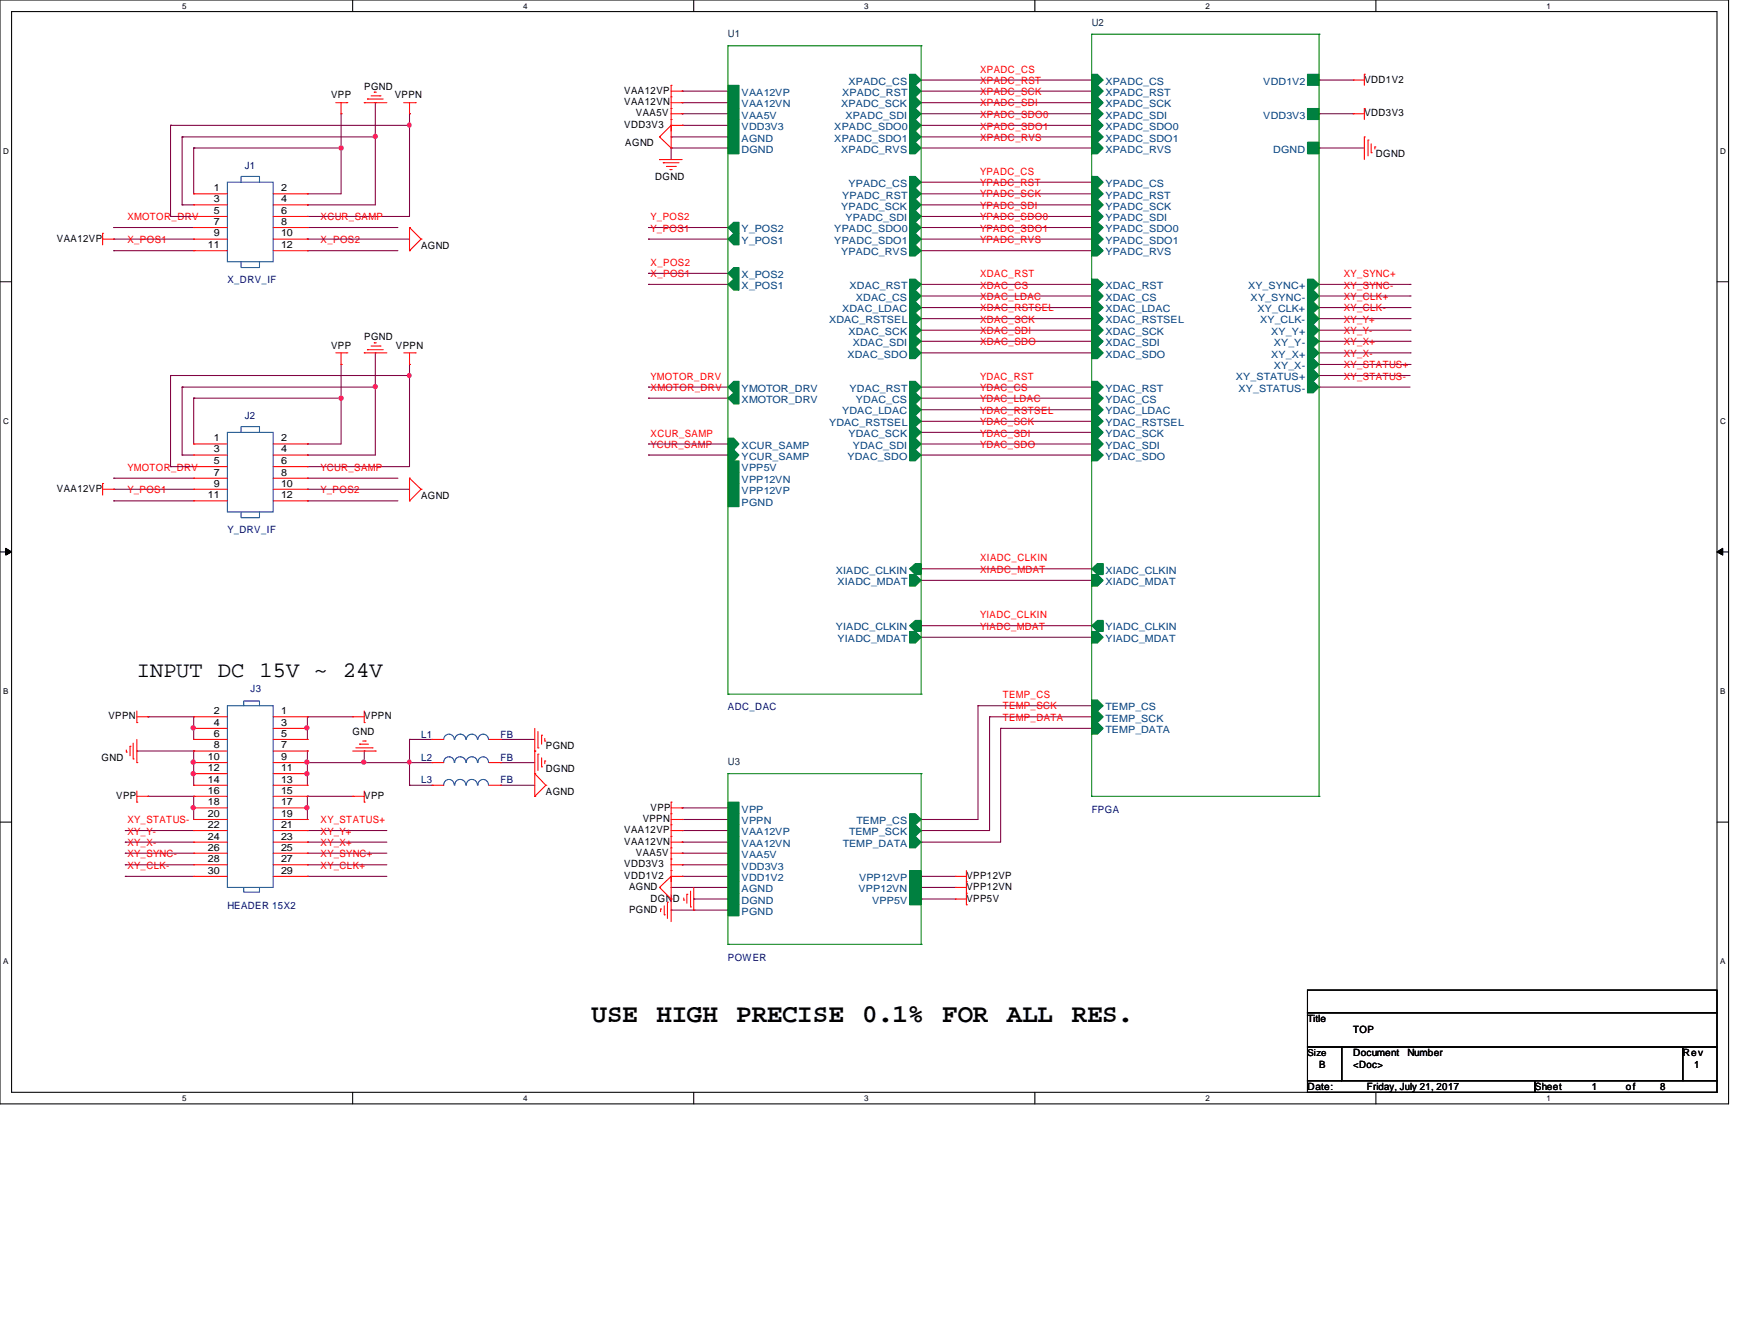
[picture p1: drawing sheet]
<svg xmlns="http://www.w3.org/2000/svg" width="279mm" height="216mm" viewBox="0 0 279 216" stroke-linecap="round" stroke-linejoin="round" font-family="sans-serif">
<defs><g id="words">
<g font-size="4.2">
<text x="95.2" y="164.3">USE</text>
<text x="105.6" y="164.3">HIGH</text>
<text x="118.4" y="164.3">PRECISE</text>
<text x="138.7" y="164.3">0.1%</text>
<text x="151.6" y="164.3">FOR</text>
<text x="162" y="164.3">ALL</text>
<text x="172.4" y="164.3">RES.</text>
</g>
<text font-size="3.6" x="22" y="108.9">INPUT DC 15V ~ 24V</text>
<g font-size="1.6" fill="#004040">
<text x="117.1" y="5.9">U1</text>
<text x="175.6" y="4.1">U2</text>
<text x="117.1" y="123">U3</text>
</g>
<g font-size="1.6" fill="#f00">
<text x="157.6" y="11.7">XPADC_CS</text>
<text x="157.6" y="13.5">XPADC_RST</text>
<text x="157.6" y="15.3">XPADC_SCK</text>
<text x="157.6" y="17.1">XPADC_SDI</text>
<text x="157.6" y="19">XPADC_SDO0</text>
<text x="157.6" y="20.8">XPADC_SDO1</text>
<text x="157.6" y="22.6">XPADC_RVS</text>
<text x="157.6" y="28.1">YPADC_CS</text>
<text x="157.6" y="30">YPADC_RST</text>
<text x="20.5" y="35.4">XMOTOR_DRV</text>
<text x="51.6" y="35.4">XCUR_SAMP</text>
<text x="104.6" y="35.4">Y_POS2</text>
<text x="157.6" y="31.7">YPADC_SCK</text>
<text x="157.6" y="33.6">YPADC_SDI</text>
<text x="157.6" y="35.4">YPADC_SDO0</text>
<text x="20.5" y="39.1">X_POS1</text>
<text x="51.6" y="39.1">X_POS2</text>
<text x="104.6" y="37.3">Y_POS1</text>
<text x="157.6" y="37.3">YPADC_SDO1</text>
<text x="157.6" y="39.1">YPADC_RVS</text>
<text x="104.6" y="42.8">X_POS2</text>
<text x="104.6" y="44.5">X_POS1</text>
<text x="157.6" y="44.5">XDAC_RST</text>
<text x="157.6" y="46.4">XDAC_CS</text>
<text x="216.2" y="44.5">XY_SYNC+</text>
<text x="216.2" y="46.4">XY_SYNC-</text>
<text x="157.6" y="48.3">XDAC_LDAC</text>
<text x="157.6" y="50">XDAC_RSTSEL</text>
<text x="157.6" y="51.9">XDAC_SCK</text>
<text x="157.6" y="53.7">XDAC_SDI</text>
<text x="216.2" y="48.3">XY_CLK+</text>
<text x="216.2" y="50">XY_CLK-</text>
<text x="216.2" y="51.9">XY_Y+</text>
<text x="216.2" y="53.7">XY_Y-</text>
<text x="157.6" y="55.5">XDAC_SDO</text>
<text x="216.2" y="55.5">XY_X+</text>
<text x="216.2" y="57.4">XY_X-</text>
<text x="216.2" y="59.2">XY_STATUS+</text>
<text x="104.6" y="61">YMOTOR_DRV</text>
<text x="104.6" y="62.8">XMOTOR_DRV</text>
<text x="157.6" y="61">YDAC_RST</text>
<text x="157.6" y="62.8">YDAC_CS</text>
<text x="157.6" y="64.7">YDAC_LDAC</text>
<text x="216.2" y="61">XY_STATUS-</text>
<text x="104.6" y="72">YCUR_SAMP</text>
<text x="104.6" y="70.2">XCUR_SAMP</text>
<text x="157.6" y="66.5">YDAC_RSTSEL</text>
<text x="157.6" y="68.3">YDAC_SCK</text>
<text x="157.6" y="70.2">YDAC_SDI</text>
<text x="157.6" y="72">YDAC_SDO</text>
<text x="20.5" y="75.7">YMOTOR_DRV</text>
<text x="51.6" y="75.7">YCUR_SAMP</text>
<text x="20.5" y="79.3">Y_POS1</text>
<text x="51.6" y="79.3">Y_POS2</text>
<text x="157.6" y="90.3">XIADC_CLKIN</text>
<text x="157.6" y="92.1">XIADC_MDAT</text>
<text x="157.6" y="99.4">YIADC_CLKIN</text>
<text x="157.6" y="101.3">YIADC_MDAT</text>
<text x="161.3" y="112.3">TEMP_CS</text>
<text x="161.3" y="114">TEMP_SCK</text>
<text x="161.3" y="115.9">TEMP_DATA</text>
<text x="20.5" y="132.3">XY_STATUS-</text>
<text x="20.5" y="134.2">XY_Y-</text>
<text x="20.5" y="136">XY_X-</text>
<text x="20.5" y="137.8">XY_SYNC-</text>
<text x="51.6" y="132.3">XY_STATUS+</text>
<text x="51.6" y="134.2">XY_Y+</text>
<text x="51.6" y="136">XY_X+</text>
<text x="51.6" y="137.8">XY_SYNC+</text>
<text x="20.5" y="139.7">XY_CLK-</text>
<text x="51.6" y="139.7">XY_CLK+</text>
</g>
<g font-size="1.6">
<text x="53.3" y="15.8">VPP</text>
<text x="58.6" y="14.4">PGND</text>
<text x="63.5" y="15.8">VPPN</text>
<text x="100.4" y="15.1">VAA12VP</text>
<text x="100.4" y="16.9">VAA12VN</text>
<text x="219.5" y="13.3">VDD1V2</text>
<text x="100.4" y="20.6">VDD3V3</text>
<text x="100.6" y="23.5">AGND</text>
<text x="102.3" y="18.7">VAA5V</text>
<text x="219.5" y="18.7">VDD3V3</text>
<text x="105.4" y="29">DGND</text>
<text x="221.3" y="25.3">DGND</text>
<text x="34.4" y="30.7">1</text>
<text x="34.4" y="32.5">3</text>
<text x="34.4" y="34.4">5</text>
<text x="45.2" y="30.7">2</text>
<text x="45.2" y="32.5">4</text>
<text x="45.2" y="34.4">6</text>
<text x="9.1" y="38.9">VAA12VP</text>
<text x="33.4" y="39.9">11</text>
<text x="34.4" y="36.2">7</text>
<text x="34.4" y="38">9</text>
<text x="45.2" y="36.2">8</text>
<text x="45.2" y="38">10</text>
<text x="45.2" y="39.9">12</text>
<text x="67.7" y="40">AGND</text>
<text x="53.3" y="56">VPP</text>
<text x="58.6" y="54.6">PGND</text>
<text x="63.7" y="56">VPPN</text>
<text x="34.4" y="71">1</text>
<text x="45.2" y="71">2</text>
<text x="34.4" y="72.7">3</text>
<text x="34.4" y="74.6">5</text>
<text x="34.4" y="76.5">7</text>
<text x="45.2" y="72.7">4</text>
<text x="45.2" y="74.6">6</text>
<text x="45.2" y="76.5">8</text>
<text x="9.1" y="79.1">VAA12VP</text>
<text x="33.4" y="80.1">11</text>
<text x="34.4" y="78.2">9</text>
<text x="45.2" y="78.2">10</text>
<text x="45.2" y="80.1">12</text>
<text x="67.7" y="80.2">AGND</text>
<text x="17.4" y="115.7">VPPN</text>
<text x="34.4" y="114.8">2</text>
<text x="34.4" y="116.7">4</text>
<text x="34.4" y="118.4">6</text>
<text x="45.2" y="114.8">1</text>
<text x="45.2" y="116.7">3</text>
<text x="45.2" y="118.4">5</text>
<text x="56.7" y="118.2">GND</text>
<text x="58.6" y="115.7">VPPN</text>
<text x="16.3" y="122.3">GND</text>
<text x="33.4" y="122.2">10</text>
<text x="33.4" y="124">12</text>
<text x="33.4" y="125.8">14</text>
<text x="34.4" y="120.3">8</text>
<text x="45.2" y="120.3">7</text>
<text x="45.2" y="122.2">9</text>
<text x="45.2" y="124">11</text>
<text x="45.2" y="125.8">13</text>
<text x="87.8" y="124.1">DGND</text>
<text x="87.8" y="120.4">PGND</text>
<text x="18.7" y="128.4">VPP</text>
<text x="33.4" y="127.6">16</text>
<text x="33.4" y="129.5">18</text>
<text x="33.4" y="131.3">20</text>
<text x="45.2" y="127.6">15</text>
<text x="45.2" y="129.5">17</text>
<text x="45.2" y="131.3">19</text>
<text x="58.6" y="128.4">VPP</text>
<text x="87.8" y="127.8">AGND</text>
<text x="104.6" y="130.3">VPP</text>
<text x="33.4" y="133.1">22</text>
<text x="33.4" y="135">24</text>
<text x="33.4" y="136.7">26</text>
<text x="45.2" y="133.1">21</text>
<text x="45.2" y="135">23</text>
<text x="45.2" y="136.7">25</text>
<text x="100.4" y="133.9">VAA12VP</text>
<text x="100.4" y="135.8">VAA12VN</text>
<text x="102.3" y="137.6">VAA5V</text>
<text x="103.4" y="132.2">VPPN</text>
<text x="33.4" y="138.6">28</text>
<text x="33.4" y="140.5">30</text>
<text x="45.2" y="138.6">27</text>
<text x="45.2" y="140.5">29</text>
<text x="100.4" y="139.4">VDD3V3</text>
<text x="100.4" y="141.3">VDD1V2</text>
<text x="101.2" y="143.1">AGND</text>
<text x="155.4" y="143.1">VPP12VN</text>
<text x="155.4" y="141.3">VPP12VP</text>
<text x="101.2" y="146.7">PGND</text>
<text x="104.6" y="144.9">DGND</text>
<text x="155.4" y="144.9">VPP5V</text>
<text x="210.3" y="164.3">Title</text>
<text x="217.7" y="166.1">TOP</text>
<text x="212.2" y="171.6">B</text>
<text x="217.7" y="169.8">Document</text>
<text x="217.7" y="171.6">&lt;Doc&gt;</text>
<text x="226.4" y="169.8">Number</text>
<text x="270.7" y="169.8">Rev</text>
<text x="272.5" y="171.6">1</text>
<text x="210.3" y="175.3">Date:</text>
<text x="219.9" y="175.3">Friday, July 21, 2017</text>
<text x="246.9" y="175.3">Sheet</text>
<text x="256" y="175.3">1</text>
<text x="261.5" y="175.3">of</text>
<text x="267" y="175.3">8</text>
</g>
<g font-size="1.6" fill="#004080">
<text x="119.3" y="15.4">VAA12VP</text>
<text x="119.3" y="17.3">VAA12VN</text>
<text x="135.3" y="17.3">XPADC_SCK</text>
<text x="135.5" y="15.4">XPADC_RST</text>
<text x="136.5" y="13.6">XPADC_CS</text>
<text x="177.8" y="13.6">XPADC_CS</text>
<text x="177.8" y="15.4">XPADC_RST</text>
<text x="177.8" y="17.3">XPADC_SCK</text>
<text x="203.2" y="13.6">VDD1V2</text>
<text x="119.3" y="19.1">VAA5V</text>
<text x="119.3" y="20.9">VDD3V3</text>
<text x="119.3" y="22.8">AGND</text>
<text x="134.2" y="20.9">XPADC_SDO0</text>
<text x="134.2" y="22.8">XPADC_SDO1</text>
<text x="136" y="19.1">XPADC_SDI</text>
<text x="177.8" y="19.1">XPADC_SDI</text>
<text x="177.8" y="20.9">XPADC_SDO0</text>
<text x="177.8" y="22.8">XPADC_SDO1</text>
<text x="203.2" y="19.1">VDD3V3</text>
<text x="119.3" y="24.6">DGND</text>
<text x="135.3" y="24.6">XPADC_RVS</text>
<text x="177.8" y="24.6">XPADC_RVS</text>
<text x="204.8" y="24.6">DGND</text>
<text x="135.3" y="33.7">YPADC_SCK</text>
<text x="135.5" y="31.9">YPADC_RST</text>
<text x="136" y="35.6">YPADC_SDI</text>
<text x="136.5" y="30.1">YPADC_CS</text>
<text x="177.8" y="30.1">YPADC_CS</text>
<text x="177.8" y="31.9">YPADC_RST</text>
<text x="177.8" y="33.7">YPADC_SCK</text>
<text x="177.8" y="35.6">YPADC_SDI</text>
<text x="119.3" y="39.2">Y_POS1</text>
<text x="119.3" y="37.3">Y_POS2</text>
<text x="134.2" y="37.3">YPADC_SDO0</text>
<text x="134.2" y="39.2">YPADC_SDO1</text>
<text x="135.3" y="41.1">YPADC_RVS</text>
<text x="177.8" y="37.3">YPADC_SDO0</text>
<text x="177.8" y="39.2">YPADC_SDO1</text>
<text x="177.8" y="41.1">YPADC_RVS</text>
<text x="119.3" y="46.5">X_POS1</text>
<text x="119.3" y="44.7">X_POS2</text>
<text x="136.7" y="46.5">XDAC_RST</text>
<text x="177.8" y="46.5">XDAC_RST</text>
<text x="200.7" y="46.5">XY_SYNC+</text>
<text x="133.3" y="52">XDAC_RSTSEL</text>
<text x="135.5" y="50.2">XDAC_LDAC</text>
<text x="136.5" y="53.8">XDAC_SCK</text>
<text x="137.7" y="48.3">XDAC_CS</text>
<text x="177.8" y="48.3">XDAC_CS</text>
<text x="177.8" y="50.2">XDAC_LDAC</text>
<text x="177.8" y="52">XDAC_RSTSEL</text>
<text x="177.8" y="53.8">XDAC_SCK</text>
<text x="201.2" y="48.3">XY_SYNC-</text>
<text x="202.3" y="50.2">XY_CLK+</text>
<text x="202.7" y="52">XY_CLK-</text>
<text x="204.5" y="53.8">XY_Y+</text>
<text x="136.3" y="57.5">XDAC_SDO</text>
<text x="137.2" y="55.6">XDAC_SDI</text>
<text x="177.8" y="55.6">XDAC_SDI</text>
<text x="177.8" y="57.5">XDAC_SDO</text>
<text x="204.5" y="57.5">XY_X+</text>
<text x="204.9" y="55.6">XY_Y-</text>
<text x="204.9" y="59.4">XY_X-</text>
<text x="119.3" y="64.8">XMOTOR_DRV</text>
<text x="119.3" y="63">YMOTOR_DRV</text>
<text x="136.7" y="63">YDAC_RST</text>
<text x="137.7" y="64.8">YDAC_CS</text>
<text x="177.8" y="63">YDAC_RST</text>
<text x="177.8" y="64.8">YDAC_CS</text>
<text x="198.8" y="61.1">XY_STATUS+</text>
<text x="199.2" y="63">XY_STATUS-</text>
<text x="133.3" y="68.5">YDAC_RSTSEL</text>
<text x="135.5" y="66.6">YDAC_LDAC</text>
<text x="136.5" y="70.3">YDAC_SCK</text>
<text x="177.8" y="66.6">YDAC_LDAC</text>
<text x="177.8" y="68.5">YDAC_RSTSEL</text>
<text x="177.8" y="70.3">YDAC_SCK</text>
<text x="119.3" y="73.9">YCUR_SAMP</text>
<text x="119.3" y="72.1">XCUR_SAMP</text>
<text x="119.3" y="75.8">VPP5V</text>
<text x="119.3" y="77.6">VPP12VN</text>
<text x="136.3" y="73.9">YDAC_SDO</text>
<text x="137.2" y="72.1">YDAC_SDI</text>
<text x="177.8" y="72.1">YDAC_SDI</text>
<text x="177.8" y="73.9">YDAC_SDO</text>
<text x="119.3" y="79.4">VPP12VP</text>
<text x="119.3" y="81.3">PGND</text>
<text x="134.5" y="92.2">XIADC_CLKIN</text>
<text x="134.7" y="94.1">XIADC_MDAT</text>
<text x="177.8" y="94.1">XIADC_MDAT</text>
<text x="177.8" y="92.2">XIADC_CLKIN</text>
<text x="134.5" y="101.3">YIADC_CLKIN</text>
<text x="177.8" y="101.3">YIADC_CLKIN</text>
<text x="134.7" y="103.2">YIADC_MDAT</text>
<text x="177.8" y="103.2">YIADC_MDAT</text>
<text x="177.8" y="114.2">TEMP_CS</text>
<text x="177.8" y="116">TEMP_SCK</text>
<text x="177.8" y="117.9">TEMP_DATA</text>
<text x="119.3" y="130.6">VPP</text>
<text x="119.3" y="134.3">VAA12VP</text>
<text x="119.3" y="136.1">VAA12VN</text>
<text x="119.3" y="137.9">VAA5V</text>
<text x="119.3" y="132.5">VPPN</text>
<text x="135.6" y="136.1">TEMP_DATA</text>
<text x="136.6" y="134.3">TEMP_SCK</text>
<text x="137.8" y="132.5">TEMP_CS</text>
<text x="119.3" y="139.8">VDD3V3</text>
<text x="119.3" y="141.6">VDD1V2</text>
<text x="119.3" y="143.4">AGND</text>
<text x="138.1" y="143.4">VPP12VN</text>
<text x="138.2" y="141.6">VPP12VP</text>
<text x="119.3" y="145.3">DGND</text>
<text x="119.3" y="147.1">PGND</text>
<text x="140.3" y="145.3">VPP5V</text>
</g>
<g font-size="1.6" fill="#000080">
<text x="39.4" y="27.2">J1</text>
<text x="36.6" y="45.5">X_DRV_IF</text>
<text x="39.4" y="67.4">J2</text>
<text x="36.6" y="85.7">Y_DRV_IF</text>
<text x="40.3" y="111.3">J3</text>
<text x="67.7" y="118.6">L1</text>
<text x="80.5" y="118.6">FB</text>
<text x="117.1" y="114.2">ADC_DAC</text>
<text x="67.7" y="122.3">L2</text>
<text x="67.7" y="125.9">L3</text>
<text x="80.5" y="122.3">FB</text>
<text x="80.5" y="125.9">FB</text>
<text x="175.6" y="130.6">FPGA</text>
<text x="36.6" y="146">HEADER 15X2</text>
<text x="117.1" y="154.4">POWER</text>
</g>
<text font-size="1.5" x="210.3" y="169.8">Size</text>
<g font-size="1.3">
<text x="29.3" y="1.4">5</text>
<text x="84.2" y="1.4">4</text>
<text x="139" y="1.4">3</text>
<text x="193.9" y="1.4">2</text>
<text x="248.8" y="1.4">1</text>
<text x=".5" y="24.7">D</text>
<text x="276.7" y="24.7">D</text>
<text x=".5" y="68.2">C</text>
<text x="276.7" y="68.2">C</text>
<text x=".5" y="111.6">B</text>
<text x="276.7" y="111.6">B</text>
<text x=".5" y="155">A</text>
<text x="276.7" y="155">A</text>
<text x="29.3" y="177">5</text>
<text x="84.2" y="177">4</text>
<text x="139" y="177">3</text>
<text x="193.9" y="177">2</text>
<text x="248.8" y="177">1</text>
</g>
</g></defs>
<path d="M0 0h278v177.5h-278zM1.9 1.9h274.3v173.7h-274.3z" fill="none" stroke="#000" stroke-width=".17"/>
<g fill="#fff">
<path d="M29.3 .3h.7v1.4h-.7z"/>
<path d="M29.3 175.9h.7v1.4h-.7z"/>
</g>
<path d="M56.7 0v1.9M56.7 175.6v1.9" fill="none" stroke="#000" stroke-width=".17"/>
<g fill="#fff">
<path d="M84.2 .3h.6v1.4h-.6z"/>
<path d="M84.2 175.9h.6v1.4h-.6z"/>
</g>
<path d="M111.6 0v1.9M111.6 175.6v1.9" fill="none" stroke="#000" stroke-width=".17"/>
<g fill="#fff">
<path d="M139 .3h.7v1.4h-.7z"/>
<path d="M139 175.9h.7v1.4h-.7z"/>
</g>
<path d="M166.5 0v1.9M166.5 175.6v1.9" fill="none" stroke="#000" stroke-width=".17"/>
<g fill="#fff">
<path d="M193.9 .3h.7v1.4h-.7z"/>
<path d="M193.9 175.9h.7v1.4h-.7z"/>
</g>
<path d="M221.3 0v1.9M221.3 175.6v1.9" fill="none" stroke="#000" stroke-width=".17"/>
<g fill="#fff">
<path d="M248.8 .3h.6v1.4h-.6z"/>
<path d="M248.8 175.9h.6v1.4h-.6z"/>
<path d="M.5 23.5h.9v1.5h-.9z"/>
<path d="M276.7 23.5h.9v1.5h-.9z"/>
<path d="M.5 67h.9v1.4h-.9z"/>
<path d="M276.7 67h.9v1.4h-.9z"/>
</g>
<path d="M0 45.3h1.9M276.2 45.3h1.8" fill="none" stroke="#000" stroke-width=".17"/>
<g fill="#fff">
<path d="M.5 110.4h.9v1.4h-.9z"/>
<path d="M276.7 110.4h.8v1.4h-.8z"/>
</g>
<path d="M0 88.7h1.9M276.2 88.7h1.8" fill="none" stroke="#000" stroke-width=".17"/>
<path d="M.9 88.1l1 .6-1 .5zM276.2 88.7l.9-.6v1.1z" fill="#000"/>
<path d="M.9 88.1l1 .6-1 .5zM276.2 88.7l.9-.6v1.1z" fill="none" stroke="#000" stroke-width=".16"/>
<g fill="#fff">
<path d="M.5 153.8h.8v1.5h-.8z"/>
<path d="M276.7 153.8h.8v1.5h-.8z"/>
</g>
<path d="M0 132.2h1.9M276.2 132.2h1.8" fill="none" stroke="#000" stroke-width=".17"/>
<g fill="none" stroke="#800040" stroke-width=".17">
<path d="M212.2 18.3h.1M212.2 12.9h.1M212.2 18.3h5.5M212.2 12.9h5.5M212.2 23.8h.1M212.2 23.8h7.3M54.9 58.6h.1M54.9 58.6v12.8h-5.5M60.4 56.7h.1M60.4 56.7v5.5M65.9 58.6h.1M65.9 58.6v1.8"/>
<path d="M18.3 78.7h.1M18.3 76.9h.1M18.3 78.7h12.9M18.3 76.9h12.9M31.2 64h.1M31.2 64h23.7M49.4 73.2h.1M49.4 71.4h.1M49.4 73.2h11M54.9 64h.1M49.4 80.5h.1M49.4 80.5h14.6"/>
</g>
<circle cx="54.9" cy="64" r=".34" fill="#f0f"/>
<circle cx="54.9" cy="64" r=".34" fill="none" stroke="#f0f" stroke-width=".17"/>
<path d="M31.2 64h.1M31.2 64v7.4M49.4 75h.1M49.4 75h16.5M60.4 62.2h.1M60.4 62.2v11" fill="none" stroke="#800040" stroke-width=".17"/>
<circle cx="60.4" cy="62.1" r=".34" fill="#f0f"/>
<circle cx="60.4" cy="62.1" r=".34" fill="none" stroke="#f0f" stroke-width=".17"/>
<path d="M29.3 62.2h.1M29.3 73.2h.1M29.3 62.2h31.1M29.3 62.2v11M29.3 73.2h1.9M65.9 60.4h.1M65.9 60.4v14.6" fill="none" stroke="#800040" stroke-width=".17"/>
<circle cx="65.8" cy="60.4" r=".32" fill="#f0f"/>
<circle cx="65.8" cy="60.4" r=".32" fill="none" stroke="#f0f" stroke-width=".17"/>
<g fill="none" stroke="#800040" stroke-width=".17">
<path d="M54.9 18.3h.1M54.9 18.3v5.5h-23.7M60.4 16.5h.1M60.4 16.5v5.5M65.9 18.3h.1M65.9 18.3v1.9M18.3 38.4h.1M18.3 36.6h.1M18.3 38.4h12.9M18.3 36.6h12.9M31.2 23.8h.1M31.2 23.8v7.4"/>
<path d="M49.4 31.2h.1M49.4 32.9h.1M49.4 34.8h.1M49.4 31.2h5.5M49.4 32.9h11M49.4 34.8h16.5M49.4 40.3h.1M49.4 40.3h14.6M27.4 60.4h.1M27.4 75h.1M27.4 60.4h38.5M27.4 60.4v14.6"/>
<path d="M27.4 75h3.8M49.4 78.7h.1M49.4 76.9h.1M49.4 78.7h16.5M49.4 76.9h14.6M18.3 80.5h.1M18.3 80.5h12.9"/>
</g>
<circle cx="54.9" cy="23.8" r=".34" fill="#f0f"/>
<circle cx="54.9" cy="23.8" r=".34" fill="none" stroke="#f0f" stroke-width=".17"/>
<path d="M29.3 32.9h.1M29.3 22h.1M29.3 32.9h1.9M29.3 22v10.9M29.3 22h31.1M54.9 23.8h.1M54.9 23.8v7.4M60.4 22h.1M60.4 22v10.9" fill="none" stroke="#800040" stroke-width=".17"/>
<circle cx="60.4" cy="21.9" r=".34" fill="#f0f"/>
<circle cx="60.4" cy="21.9" r=".34" fill="none" stroke="#f0f" stroke-width=".17"/>
<path d="M27.4 34.8h.1M27.4 20.2h.1M27.4 34.8h3.8M27.4 20.2v14.6M27.4 20.2h38.5M65.9 20.2h.1M65.9 20.2v14.6" fill="none" stroke="#800040" stroke-width=".17"/>
<circle cx="65.8" cy="20.1" r=".32" fill="#f0f"/>
<circle cx="65.8" cy="20.1" r=".32" fill="none" stroke="#f0f" stroke-width=".17"/>
<g fill="none" stroke="#800040" stroke-width=".17">
<path d="M109.7 14.6h.1M109.7 16.5h.1M109.7 18.3h.1M109.7 14.6h7.4M109.7 16.5h7.4M109.7 18.3h7.4M148.2 12.9h27.4M148.2 14.6h27.4M148.2 16.5h27.4M148.2 18.3h27.4M175.6 12.9h.1M175.6 14.6h.1"/>
<path d="M175.6 16.5h.1M175.6 18.3h.1M49.4 36.6h.1M49.4 38.4h.1M49.4 36.6h14.6M49.4 38.4h16.5M104.3 36.6h.1M104.3 38.4h.1M104.3 36.6h12.8M104.3 38.4h12.8M107.9 22h.1M107.9 22h9.2"/>
<path d="M107.9 23.8h9.2M109.7 20.2h.1M109.7 20.2h7.4M117.1 23.8h.1M148.2 36.6h27.4M148.2 38.4h27.4M148.2 20.2h27.4M148.2 22h27.4M148.2 23.8h27.4M148.2 29.3h27.4M148.2 31.2h27.4M148.2 32.9h27.4"/>
<path d="M148.2 34.8h27.4M175.6 20.2h.1M175.6 22h.1M175.6 23.8h.1M175.6 29.3h.1M175.6 31.2h.1M175.6 32.9h.1M175.6 34.8h.1M175.6 36.6h.1M175.6 38.4h.1M18.3 40.3h.1M18.3 40.3h12.9"/>
<path d="M104.3 43.9h.1M104.3 45.7h.1M104.3 45.7h12.8M104.3 43.9h12.8M148.2 40.3h27.4M148.2 45.7h27.4M148.2 47.6h27.4M148.2 49.4h27.4M148.2 51.2h27.4M148.2 53.1h27.4M148.2 54.9h27.4M148.2 56.7h27.4"/>
<path d="M175.6 40.3h.1M175.6 45.7h.1M175.6 47.6h.1M175.6 49.4h.1M175.6 51.2h.1M175.6 53.1h.1M175.6 54.9h.1M175.6 56.7h.1M212.2 45.7h14.6M212.2 47.6h14.6M212.2 49.4h14.6M212.2 51.2h14.6"/>
<path d="M212.2 53.1h14.6M212.2 54.9h14.6M212.2 56.7h14.6M212.2 58.6h14.6M226.8 45.7h.1M226.8 47.6h.1M226.8 49.4h.1M226.8 51.2h.1M226.8 53.1h.1M226.8 54.9h.1M226.8 56.7h.1M226.8 58.6h.1"/>
<path d="M104.3 62.2h.1M104.3 73.2h.1M104.3 64h.1M104.3 71.4h.1M104.3 62.2h12.8M104.3 64h12.8M104.3 71.4h12.8M104.3 73.2h12.8M148.2 62.2h27.4M148.2 64h27.4M148.2 65.9h27.4M148.2 67.7h27.4"/>
<path d="M148.2 69.5h27.4M148.2 71.4h27.4M148.2 73.2h27.4M175.6 62.2h.1M175.6 64h.1M175.6 65.9h.1M175.6 67.7h.1M175.6 69.5h.1M175.6 71.4h.1M175.6 73.2h.1M157.3 113.5h.1M157.3 113.5v18.2h-9.1"/>
<path d="M157.3 113.5h18.3M159.2 115.2h.1M159.2 115.2v18.3h-11M159.2 115.2h16.4M161 117.1h.1M161 117.1v18.3h-12.8M161 117.1h14.6M175.6 113.5h.1M175.6 115.2h.1M175.6 117.1h.1M49.4 122.6h.1M49.4 122.6v1.8"/>
<path d="M80.5 126.2h.1M80.5 122.6h.1M80.5 126.2h5.5M80.5 122.6h5.5M109.7 129.9h.1M109.7 131.7h.1M109.7 133.5h.1M109.7 135.4h.1M109.7 137.2h.1M109.7 139h.1M109.7 131.7h7.4M109.7 133.5h7.4"/>
<path d="M109.7 135.4h7.4M109.7 129.9h7.4M109.7 137.2h7.4M109.7 139h7.4M148.2 131.7h.1M148.2 133.5h.1M148.2 135.4h.1M107.9 142.7h.1M107.9 146.3h.1M107.9 142.7h9.2M107.9 146.3h9.2M109.7 140.9h.1"/>
<path d="M109.7 140.9h7.4M111.6 144.5h.1M111.6 144.5h5.5"/>
</g>
<circle cx="49.4" cy="122.5" r=".34" fill="#f0f"/>
<circle cx="49.4" cy="122.5" r=".34" fill="none" stroke="#f0f" stroke-width=".17"/>
<g fill="none" stroke="#800040" stroke-width=".17">
<path d="M20.2 133.5h.1M20.2 135.4h.1M20.2 137.2h.1M20.2 139h.1M20.2 133.5h11M20.2 135.4h11M20.2 137.2h11M20.2 139h11M22 120.7h.1M22 120.7h9.2M31.2 120.7h.1M31.2 120.7v1.9"/>
<path d="M49.4 133.5h.1M49.4 135.4h.1M49.4 137.2h.1M49.4 139h.1M49.4 122.6h.1M49.4 133.5h12.8M49.4 135.4h12.8M49.4 137.2h12.8M49.4 139h12.8M49.4 122.6h9.2M65.9 126.2h.1M65.9 122.6h.1"/>
<path d="M65.9 122.6h3.6M65.9 126.2h3.6M65.9 122.6v3.6M20.2 140.9h.1M20.2 140.9h11M49.4 140.9h.1M49.4 140.9h12.8"/>
</g>
<circle cx="65.8" cy="122.5" r=".32" fill="#f0f"/>
<circle cx="65.8" cy="122.5" r=".32" fill="none" stroke="#f0f" stroke-width=".17"/>
<g fill="none" stroke="#800040" stroke-width=".17">
<path d="M212.2 60.4h.1M212.2 62.2h.1M212.2 60.4h14.6M212.2 62.2h14.6M65.9 118.9h.1M65.9 118.9v3.7M65.9 118.9h3.6M80.5 118.9h.1M80.5 118.9h5.5M49.4 128h.1M49.4 128v1.9M148.2 140.9h.1"/>
<path d="M148.2 142.7h.1M148.2 144.5h.1M148.2 140.9h5.5M148.2 142.7h5.5M148.2 144.5h5.5"/>
</g>
<circle cx="49.4" cy="129.8" r=".34" fill="#f0f"/>
<circle cx="49.4" cy="129.8" r=".34" fill="none" stroke="#f0f" stroke-width=".17"/>
<path d="M31.2 128h.1M31.2 122.6h.1M31.2 122.6v1.8M31.2 128v1.9" fill="none" stroke="#800040" stroke-width=".17"/>
<circle cx="31.1" cy="124.4" r=".34" fill="#f0f"/>
<circle cx="31.1" cy="124.4" r=".34" fill="none" stroke="#f0f" stroke-width=".17"/>
<circle cx="31.1" cy="122.5" r=".34" fill="#f0f"/>
<circle cx="31.1" cy="122.5" r=".34" fill="none" stroke="#f0f" stroke-width=".17"/>
<path d="M31.2 124.4h.1M31.2 124.4v1.8M49.4 124.4h.1M49.4 124.4v1.8" fill="none" stroke="#800040" stroke-width=".17"/>
<circle cx="49.4" cy="124.4" r=".34" fill="#f0f"/>
<circle cx="49.4" cy="124.4" r=".34" fill="none" stroke="#f0f" stroke-width=".17"/>
<path d="M31.2 129.9h.1M31.2 129.9v1.8M49.4 129.9h.1M49.4 120.7h.1M49.4 120.7v1.9M49.4 129.9v1.8" fill="none" stroke="#800040" stroke-width=".17"/>
<circle cx="31.1" cy="129.8" r=".34" fill="#f0f"/>
<circle cx="31.1" cy="129.8" r=".34" fill="none" stroke="#f0f" stroke-width=".17"/>
<path d="M49.4 115.2h.1M49.4 115.2v1.9" fill="none" stroke="#800040" stroke-width=".17"/>
<circle cx="49.4" cy="117" r=".34" fill="#f0f"/>
<circle cx="49.4" cy="117" r=".34" fill="none" stroke="#f0f" stroke-width=".17"/>
<path d="M31.2 115.2h.1M31.2 117.1h.1M31.2 115.2v3.7M49.4 117.1h.1M49.4 117.1v1.8M58.6 120.7h.1M58.6 120.7v1.9" fill="none" stroke="#800040" stroke-width=".17"/>
<circle cx="31.1" cy="117" r=".34" fill="#f0f"/>
<circle cx="31.1" cy="117" r=".34" fill="none" stroke="#f0f" stroke-width=".17"/>
<path d="M58.6 122.6h.1M58.6 122.6h7.3" fill="none" stroke="#800040" stroke-width=".17"/>
<circle cx="58.5" cy="122.5" r=".34" fill="#f0f"/>
<circle cx="58.5" cy="122.5" r=".34" fill="none" stroke="#f0f" stroke-width=".17"/>
<g fill="none" stroke="#800040" stroke-width=".17">
<path d="M107.9 23.8h.1M107.9 23.8v1.9M148.2 91.4h.1M148.2 91.4h27.4M148.2 93.3h27.4M175.6 93.3h.1M23.8 115.2h.1M23.8 115.2h7.4M49.4 115.2h.1M49.4 115.2h7.3M148.2 100.6h.1M148.2 100.6h27.4"/>
<path d="M148.2 102.4h27.4M175.6 102.4h.1M23.8 128h.1M23.8 128h7.4M49.4 128h.1M49.4 128h7.3"/>
</g>
<g fill="none" stroke="#f00" stroke-width=".17">
<path d="M54 16.5h1.8M54.9 18.3h.1M54.9 16.5v1.8M55.8 16.5h.1M58.6 16.5h.1M58.6 16.5h3.6M59.1 15.9h.1M59.1 15.9h2.5M59.7 15.4h1.4M60.2 14.8h.1M60.2 14.8h.3M61.1 15.4h.1"/>
<path d="M64.9 16.5h1.9M65.9 18.3h.1M65.9 16.5v1.8M66.8 16.5h.1M107.9 13.7h.1M107.9 15.6h.1M107.9 17.4h.1M107.9 19.2h.1M107.9 18.3h1.8M107.9 16.5h1.8M107.9 13.7v10.1M107.9 14.6h1.8"/>
<path d="M109.7 14.6h.1M109.7 16.5h.1M109.7 18.3h.1M217.7 18.3h.1M217.7 12.9h.1M217.7 18.3h1.8M217.7 12.9h1.8M219.5 17.4h.1M219.5 11.9h.1M219.5 11.9v1.8M219.5 17.4v1.8M16.5 37.5h.1"/>
<path d="M16.5 38.4h1.8M16.5 37.5v1.9M18.3 38.4h.1M65.9 36.6h.1M65.9 36.6v3.7M65.9 36.6l1.8 1.8M67.7 38.4h.1M67.7 38.4l-1.8 1.9M106.1 22h.1M106.1 25.7h.1M106.1 22l1.8 1.8M106.1 25.7h3.6"/>
<path d="M106.7 26.2h.1M106.7 26.2h2.5M107.2 26.8h1.4M107.8 27.3h.1M107.8 27.3h.3M107.9 20.2h.1M107.9 23.8h.1M107.9 20.2h1.8M107.9 20.2l-1.8 1.8M108.6 26.8h.1M109.7 20.2h.1M219.5 22h.1"/>
<path d="M219.5 22v3.7M220 22.5h.1M220 22.5v2.6M220.6 24.6h.1M220.6 23.1v1.5M221.1 23.6h.1M221.1 23.6v.4M54 56.7h1.8M54.9 58.6h.1M54.9 56.7v1.9M55.8 56.7h.1M58.6 56.7h.1"/>
<path d="M58.6 56.7h3.6M59.1 56.2h.1M59.1 56.2h2.5M59.7 55.6h1.4M60.2 55.1h.1M60.2 55.1h.3M61.1 55.6h.1M64.9 56.7h1.9M65.9 58.6h.1M65.9 40.3h.1M65.9 56.7v1.9M66.8 56.7h.1"/>
<path d="M16.5 77.7h.1M16.5 77.7v1.9M16.5 78.7h1.8M18.3 78.7h.1M65.9 76.9h.1M65.9 76.9v3.6M65.9 76.9l1.8 1.8M67.7 78.7h.1M67.7 78.7l-1.8 1.8M65.9 80.5h.1M20.9 120h.1M20.9 120v1.5"/>
<path d="M21.4 119.5v2.5M22 116.2h.1M22 114.3v1.9M22 118.9v3.7M22 115.2h1.8M23.8 115.2h.1M56.7 115.2h.1M56.7 115.2h1.9M57.8 119.6h.1M57.8 119.6h1.5M58.3 119.1h.5M58.6 116.2h.1"/>
<path d="M58.6 114.3v1.9M58.8 119.1h.1M86 117.1v10.9M86.5 117.6v2.6M87.1 118.2h.1M87.1 118.2v1.4M87.6 119.1h.1M87.6 118.7v.4M20.3 120.9h.1M20.3 120.6v.3M21.4 122h.1M22 122.6h.1"/>
<path d="M22 128.9h.1M22 127.2v1.7M22 128h1.8M23.8 128h.1M56.7 128h.1M56.7 120.7h3.7M56.7 128h1.9M57.2 120.2h2.7M58.6 128.9h.1M58.6 127.2v1.7M59.9 120.2h.1M60.4 120.7h.1"/>
<path d="M86 128h.1M86 124.4h.1M86 120.7h.1M86 124.4l1.8 1.8M86.5 121.2h.1M86.5 120.2h.1M86.5 121.2v2.7M87.1 123.3h.1M87.1 121.8v1.5M87.6 122.3h.1M87.6 122.3v.5M87.8 126.2h.1"/>
<path d="M87.8 126.2l-1.8 1.8M107.9 128.9h.1M107.9 130.8h.1M107.9 132.6h.1M107.9 134.5h.1M107.9 136.3h.1M107.9 138.1h.1M107.9 140h.1M107.9 129.9h1.8M107.9 128.9v19.3M107.9 131.7h1.8M107.9 133.5h1.8"/>
<path d="M107.9 135.4h1.8M107.9 137.2h1.8M107.9 139h1.8M109.7 129.9h.1M109.7 131.7h.1M109.7 133.5h.1M109.7 135.4h.1M109.7 137.2h.1M109.7 139h.1M155.4 140v5.5M106.1 142.7h.1M106.1 142.7l1.8 1.8"/>
<path d="M106.3 146.1h.1M106.3 146.1v.5M106.8 147.1h.1M106.8 145.6v1.5M107.4 145h.1M107.4 145v2.7M107.9 144.5h.1M107.9 140.9h.1M107.9 140.9h1.8M107.9 140.9l-1.8 1.8M109.7 140.9h.1M110 144.7h.1"/>
<path d="M110 144.4v.3M110.5 143.8h.1M110.5 143.8v1.4M111.1 145.8h.1M111.1 143.3v2.5M111.6 146.3h.1M111.6 142.7v3.6M153.7 144.5h.1M153.7 142.7h.1M153.7 140.9h.1M153.7 140.9h1.7M153.7 144.5h1.7"/>
<path d="M153.7 142.7h1.7M155.4 145.5h.1M155.4 143.6h.1M155.4 141.7h.1"/>
</g>
<path d="M210.3 159.2h65.9v3.6h-65.9zM210.3 162.8h65.9v5.5h-65.9zM210.3 168.3h5.5v5.4h-5.5zM210.3 173.7h36.6v1.9h-36.6zM215.8 168.3h54.9v5.4h-54.9zM246.9 173.7h29.3v1.9h-29.3zM270.7 168.3h5.5v5.4h-5.5z" fill="none" stroke="#000" stroke-width=".17"/>
<path d="M210.3 44.9h.9l1 .8-1 1h-.9z" fill-rule="evenodd" fill="#008040"/>
<path d="M210.3 44.9h.9l1 .8-1 1h-.9z" fill="none" stroke="#008040" stroke-width=".17"/>
<path d="M210.3 46.7h.9l1 .9-1 .9h-.9z" fill-rule="evenodd" fill="#008040"/>
<path d="M210.3 46.7h.9l1 .9-1 .9h-.9z" fill="none" stroke="#008040" stroke-width=".17"/>
<path d="M210.3 48.5h.9l1 .9-1 .9h-.9z" fill-rule="evenodd" fill="#008040"/>
<path d="M210.3 48.5h.9l1 .9-1 .9h-.9z" fill="none" stroke="#008040" stroke-width=".17"/>
<path d="M210.3 50.3h.9l1 .9-1 1h-.9z" fill-rule="evenodd" fill="#008040"/>
<path d="M210.3 50.3h.9l1 .9-1 1h-.9z" fill="none" stroke="#008040" stroke-width=".17"/>
<path d="M210.3 54h.9l1 .9-1 .9h-.9z" fill-rule="evenodd" fill="#008040"/>
<path d="M210.3 54h.9l1 .9-1 .9h-.9z" fill="none" stroke="#008040" stroke-width=".17"/>
<path d="M210.3 52.2h.9l1 .9-1 .9h-.9z" fill-rule="evenodd" fill="#008040"/>
<path d="M210.3 52.2h.9l1 .9-1 .9h-.9z" fill="none" stroke="#008040" stroke-width=".17"/>
<path d="M210.3 57.7h.9l1 .9-1 .8h-.9z" fill-rule="evenodd" fill="#008040"/>
<path d="M210.3 57.7h.9l1 .9-1 .8h-.9z" fill="none" stroke="#008040" stroke-width=".17"/>
<path d="M210.3 55.8h.9l1 .9-1 1h-.9z" fill-rule="evenodd" fill="#008040"/>
<path d="M210.3 55.8h.9l1 .9-1 1h-.9z" fill="none" stroke="#008040" stroke-width=".17"/>
<path d="M210.3 17.4h1.9v1.8h-1.9z" fill-rule="evenodd" fill="#008040"/>
<path d="M210.3 17.4h1.9v1.8h-1.9z" fill="none" stroke="#008040" stroke-width=".17"/>
<path d="M210.3 22.9h1.9v1.8h-1.9z" fill-rule="evenodd" fill="#008040"/>
<path d="M210.3 22.9h1.9v1.8h-1.9z" fill="none" stroke="#008040" stroke-width=".17"/>
<path d="M210.3 11.9h1.9v1.8h-1.9z" fill-rule="evenodd" fill="#008040"/>
<path d="M210.3 11.9h1.9v1.8h-1.9z" fill="none" stroke="#008040" stroke-width=".17"/>
<path d="M175.6 44.9h.9l1 .8-1 1h-.9z" fill-rule="evenodd" fill="#008040"/>
<path d="M175.6 44.9h.9l1 .8-1 1h-.9z" fill="none" stroke="#008040" stroke-width=".17"/>
<path d="M175.6 46.7h.9l1 .9-1 .9h-.9z" fill-rule="evenodd" fill="#008040"/>
<path d="M175.6 46.7h.9l1 .9-1 .9h-.9z" fill="none" stroke="#008040" stroke-width=".17"/>
<path d="M175.6 48.5h.9l1 .9-1 .9h-.9z" fill-rule="evenodd" fill="#008040"/>
<path d="M175.6 48.5h.9l1 .9-1 .9h-.9z" fill="none" stroke="#008040" stroke-width=".17"/>
<path d="M175.6 50.3h.9l1 .9-1 1h-.9z" fill-rule="evenodd" fill="#008040"/>
<path d="M175.6 50.3h.9l1 .9-1 1h-.9z" fill="none" stroke="#008040" stroke-width=".17"/>
<path d="M175.6 52.2h.9l1 .9-1 .9h-.9z" fill-rule="evenodd" fill="#008040"/>
<path d="M175.6 52.2h.9l1 .9-1 .9h-.9z" fill="none" stroke="#008040" stroke-width=".17"/>
<path d="M175.6 54h.9l1 .9-1 .9h-.9z" fill-rule="evenodd" fill="#008040"/>
<path d="M175.6 54h.9l1 .9-1 .9h-.9z" fill="none" stroke="#008040" stroke-width=".17"/>
<path d="M175.6 55.8h.9l1 .9-1 1h-.9z" fill-rule="evenodd" fill="#008040"/>
<path d="M175.6 55.8h.9l1 .9-1 1h-.9z" fill="none" stroke="#008040" stroke-width=".17"/>
<path d="M175.6 61.3h.9l1 .9-1 1h-.9z" fill-rule="evenodd" fill="#008040"/>
<path d="M175.6 61.3h.9l1 .9-1 1h-.9z" fill="none" stroke="#008040" stroke-width=".17"/>
<path d="M175.6 63.2h.9l1 .8-1 .9h-.9z" fill-rule="evenodd" fill="#008040"/>
<path d="M175.6 63.2h.9l1 .8-1 .9h-.9z" fill="none" stroke="#008040" stroke-width=".17"/>
<path d="M175.6 64.9h.9l1 1-1 .9h-.9z" fill-rule="evenodd" fill="#008040"/>
<path d="M175.6 64.9h.9l1 1-1 .9h-.9z" fill="none" stroke="#008040" stroke-width=".17"/>
<path d="M175.6 66.8h.9l1 .9-1 .9h-.9z" fill-rule="evenodd" fill="#008040"/>
<path d="M175.6 66.8h.9l1 .9-1 .9h-.9z" fill="none" stroke="#008040" stroke-width=".17"/>
<path d="M175.6 68.6h.9l1 .9-1 .9h-.9z" fill-rule="evenodd" fill="#008040"/>
<path d="M175.6 68.6h.9l1 .9-1 .9h-.9z" fill="none" stroke="#008040" stroke-width=".17"/>
<path d="M175.6 70.4h.9l1 1-1 .9h-.9z" fill-rule="evenodd" fill="#008040"/>
<path d="M175.6 70.4h.9l1 1-1 .9h-.9z" fill="none" stroke="#008040" stroke-width=".17"/>
<path d="M175.6 72.3h.9l1 .9-1 .9h-.9z" fill-rule="evenodd" fill="#008040"/>
<path d="M175.6 72.3h.9l1 .9-1 .9h-.9z" fill="none" stroke="#008040" stroke-width=".17"/>
<path d="M175.6 11.9h.9l1 1-1 .8h-.9z" fill-rule="evenodd" fill="#008040"/>
<path d="M175.6 11.9h.9l1 1-1 .8h-.9z" fill="none" stroke="#008040" stroke-width=".17"/>
<path d="M175.6 13.7h.9l1 .9-1 1h-.9z" fill-rule="evenodd" fill="#008040"/>
<path d="M175.6 13.7h.9l1 .9-1 1h-.9z" fill="none" stroke="#008040" stroke-width=".17"/>
<path d="M175.6 15.6h.9l1 .9-1 .9h-.9z" fill-rule="evenodd" fill="#008040"/>
<path d="M175.6 15.6h.9l1 .9-1 .9h-.9z" fill="none" stroke="#008040" stroke-width=".17"/>
<path d="M175.6 17.4h.9l1 .9-1 .9h-.9z" fill-rule="evenodd" fill="#008040"/>
<path d="M175.6 17.4h.9l1 .9-1 .9h-.9z" fill="none" stroke="#008040" stroke-width=".17"/>
<path d="M175.6 19.2h.9l1 1-1 .9h-.9z" fill-rule="evenodd" fill="#008040"/>
<path d="M175.6 19.2h.9l1 1-1 .9h-.9z" fill="none" stroke="#008040" stroke-width=".17"/>
<path d="M175.6 21.1h.9l1 .9-1 .9h-.9z" fill-rule="evenodd" fill="#008040"/>
<path d="M175.6 21.1h.9l1 .9-1 .9h-.9z" fill="none" stroke="#008040" stroke-width=".17"/>
<path d="M175.6 22.9h.9l1 .9-1 .9h-.9z" fill-rule="evenodd" fill="#008040"/>
<path d="M175.6 22.9h.9l1 .9-1 .9h-.9z" fill="none" stroke="#008040" stroke-width=".17"/>
<path d="M175.6 28.4h.9l1 .9-1 .9h-.9z" fill-rule="evenodd" fill="#008040"/>
<path d="M175.6 28.4h.9l1 .9-1 .9h-.9z" fill="none" stroke="#008040" stroke-width=".17"/>
<path d="M175.6 30.2h.9l1 1-1 .8h-.9z" fill-rule="evenodd" fill="#008040"/>
<path d="M175.6 30.2h.9l1 1-1 .8h-.9z" fill="none" stroke="#008040" stroke-width=".17"/>
<path d="M175.6 32h.9l1 .9-1 1h-.9z" fill-rule="evenodd" fill="#008040"/>
<path d="M175.6 32h.9l1 .9-1 1h-.9z" fill="none" stroke="#008040" stroke-width=".17"/>
<path d="M175.6 33.9h.9l1 .9-1 .9h-.9z" fill-rule="evenodd" fill="#008040"/>
<path d="M175.6 33.9h.9l1 .9-1 .9h-.9z" fill="none" stroke="#008040" stroke-width=".17"/>
<path d="M175.6 35.7h.9l1 .9-1 .9h-.9z" fill-rule="evenodd" fill="#008040"/>
<path d="M175.6 35.7h.9l1 .9-1 .9h-.9z" fill="none" stroke="#008040" stroke-width=".17"/>
<path d="M175.6 37.5h.9l1 .9-1 1h-.9z" fill-rule="evenodd" fill="#008040"/>
<path d="M175.6 37.5h.9l1 .9-1 1h-.9z" fill="none" stroke="#008040" stroke-width=".17"/>
<path d="M175.6 39.4h.9l1 .9-1 .8h-.9z" fill-rule="evenodd" fill="#008040"/>
<path d="M175.6 39.4h.9l1 .9-1 .8h-.9z" fill="none" stroke="#008040" stroke-width=".17"/>
<path d="M175.6 112.5h.9l1 1-1 .8h-.9z" fill-rule="evenodd" fill="#008040"/>
<path d="M175.6 112.5h.9l1 1-1 .8h-.9z" fill="none" stroke="#008040" stroke-width=".17"/>
<path d="M175.6 114.3h.9l1 .9-1 1h-.9z" fill-rule="evenodd" fill="#008040"/>
<path d="M175.6 114.3h.9l1 .9-1 1h-.9z" fill="none" stroke="#008040" stroke-width=".17"/>
<path d="M175.6 116.2h.9l1 .9-1 .9h-.9z" fill-rule="evenodd" fill="#008040"/>
<path d="M175.6 116.2h.9l1 .9-1 .9h-.9z" fill="none" stroke="#008040" stroke-width=".17"/>
<path d="M210.3 59.4h.9l1 1-1 .9h-.9z" fill-rule="evenodd" fill="#008040"/>
<path d="M210.3 59.4h.9l1 1-1 .9h-.9z" fill="none" stroke="#008040" stroke-width=".17"/>
<path d="M210.3 61.3h.9l1 .9-1 1h-.9z" fill-rule="evenodd" fill="#008040"/>
<path d="M210.3 61.3h.9l1 .9-1 1h-.9z" fill="none" stroke="#008040" stroke-width=".17"/>
<path d="M175.6 92.4h.9l1 .9-1 .9h-.9z" fill-rule="evenodd" fill="#008040"/>
<path d="M175.6 92.4h.9l1 .9-1 .9h-.9z" fill="none" stroke="#008040" stroke-width=".17"/>
<path d="M175.6 91.4l.9-.8h1v1.8h-1z" fill-rule="evenodd" fill="#008040"/>
<path d="M175.6 91.4l.9-.8h1v1.8h-1z" fill="none" stroke="#008040" stroke-width=".17"/>
<path d="M175.6 101.5h.9l1 .9-1 1h-.9z" fill-rule="evenodd" fill="#008040"/>
<path d="M175.6 101.5h.9l1 .9-1 1h-.9z" fill="none" stroke="#008040" stroke-width=".17"/>
<path d="M175.6 100.6l.9-.9h1v1.8h-1z" fill-rule="evenodd" fill="#008040"/>
<path d="M175.6 100.6l.9-.9h1v1.8h-1z" fill="none" stroke="#008040" stroke-width=".17"/>
<path d="M175.6 5.5h.1M175.6 5.5h36.6M175.6 5.5v122.5M212.2 5.5h.1M212.2 5.5v122.5M175.6 128h.1M175.6 128h36.6M212.2 128h.1" fill="none" stroke="#008000" stroke-width=".17"/>
<g fill="none" stroke="#00f" stroke-width=".17">
<path d="M36.6 113.5h7.3v29.2h-7.3zM39.2 113.5v-.8h2.5v.8M71.4 118.9a.85 .85 0 0 1 .8-.9 .85 .85 0 0 1 .9 .9M73.2 118.9a.89 .89 0 0 1 .8-.9 .89 .89 0 0 1 .9 .9M75 118.9a.89 .89 0 0 1 .9-.9 .89 .89 0 0 1 .9 .9M76.9 118.9a.85 .85 0 0 1 .8-.9 .85 .85 0 0 1 .9 .9M73.1 122.6a.85 .85 0 0 0-.9-.9 .85 .85 0 0 0-.8 .9M73.1 126.2a.85 .85 0 0 0-.9-.9 .85 .85 0 0 0-.8 .9M73.2 122.6a.88 .88 0 0 1 .8-.9 .88 .88 0 0 1 .9 .9M73.2 126.2a.89 .89 0 0 1 .8-.9 .89 .89 0 0 1 .9 .9M75 122.6a.88 .88 0 0 1 .9-.9 .88 .88 0 0 1 .9 .9M75 126.2a.89 .89 0 0 1 .9-.9 .89 .89 0 0 1 .9 .9"/>
<path d="M78.6 122.6a.85 .85 0 0 0-.9-.9 .85 .85 0 0 0-.8 .9M78.6 126.2a.85 .85 0 0 0-.9-.9 .85 .85 0 0 0-.8 .9M39.2 142.7v.7h2.5v-.7"/>
</g>
<g fill="none" stroke="#f00" stroke-width=".17">
<path d="M31.2 115.2h.1M31.2 117.1h.1M31.2 118.9h.1M31.2 118.9h5.4M31.2 115.2h5.4M31.2 117.1h5.4M43.9 118.9h5.5M43.9 115.2h5.5M43.9 117.1h5.5M49.4 115.2h.1M49.4 117.1h.1M49.4 118.9h.1"/>
<path d="M69.5 118.9h.1M69.5 118.9h1.9M78.7 118.9h1.8M80.5 118.9h.1M31.2 120.7h.1M31.2 122.6h.1M31.2 124.4h.1M31.2 126.2h.1M31.2 128h.1M31.2 129.9h.1M31.2 131.7h.1M31.2 133.5h.1"/>
<path d="M31.2 135.4h.1M31.2 137.2h.1M31.2 139h.1M31.2 122.6h5.4M31.2 120.7h5.4M31.2 124.4h5.4M31.2 126.2h5.4M31.2 128h5.4M31.2 129.9h5.4M31.2 131.7h5.4M31.2 133.5h5.4M31.2 135.4h5.4"/>
<path d="M31.2 137.2h5.4M31.2 139h5.4M43.9 122.6h5.5M43.9 120.7h5.5M43.9 124.4h5.5M43.9 126.2h5.5M43.9 128h5.5M43.9 129.9h5.5M43.9 131.7h5.5M43.9 133.5h5.5M43.9 135.4h5.5M43.9 137.2h5.5"/>
<path d="M43.9 139h5.5M49.4 120.7h.1M49.4 122.6h.1M49.4 124.4h.1M49.4 126.2h.1M49.4 128h.1M49.4 129.9h.1M49.4 131.7h.1M49.4 133.5h.1M49.4 135.4h.1M49.4 137.2h.1M49.4 139h.1"/>
<path d="M69.5 122.6h.1M69.5 126.2h.1M69.5 122.6h1.9M69.5 126.2h1.9M78.7 122.6h1.8M78.7 126.2h1.8M80.5 122.6h.1M80.5 126.2h.1M31.2 140.9h.1M31.2 140.9h5.4M43.9 140.9h5.5M49.4 140.9h.1"/>
</g>
<path d="M117.1 132.6h1.8v1.9h-1.8z" fill-rule="evenodd" fill="#008040"/>
<path d="M117.1 132.6h1.8v1.9h-1.8z" fill="none" stroke="#008040" stroke-width=".17"/>
<path d="M117.1 134.5h1.8v1.8h-1.8z" fill-rule="evenodd" fill="#008040"/>
<path d="M117.1 134.5h1.8v1.8h-1.8z" fill="none" stroke="#008040" stroke-width=".17"/>
<path d="M117.1 136.3h1.8v1.8h-1.8z" fill-rule="evenodd" fill="#008040"/>
<path d="M117.1 136.3h1.8v1.8h-1.8z" fill="none" stroke="#008040" stroke-width=".17"/>
<path d="M117.1 138.1h1.8v1.9h-1.8z" fill-rule="evenodd" fill="#008040"/>
<path d="M117.1 138.1h1.8v1.9h-1.8z" fill="none" stroke="#008040" stroke-width=".17"/>
<path d="M117.1 140h1.8v1.7h-1.8z" fill-rule="evenodd" fill="#008040"/>
<path d="M117.1 140h1.8v1.7h-1.8z" fill="none" stroke="#008040" stroke-width=".17"/>
<path d="M117.1 141.7h1.8v1.9h-1.8z" fill-rule="evenodd" fill="#008040"/>
<path d="M117.1 141.7h1.8v1.9h-1.8z" fill="none" stroke="#008040" stroke-width=".17"/>
<path d="M117.1 143.6h1.8v1.9h-1.8z" fill-rule="evenodd" fill="#008040"/>
<path d="M117.1 143.6h1.8v1.9h-1.8z" fill="none" stroke="#008040" stroke-width=".17"/>
<path d="M117.1 145.5h1.8v1.7h-1.8z" fill-rule="evenodd" fill="#008040"/>
<path d="M117.1 145.5h1.8v1.7h-1.8z" fill="none" stroke="#008040" stroke-width=".17"/>
<path d="M146.3 130.8h.9l1 .9-1 .9h-.9z" fill-rule="evenodd" fill="#008040"/>
<path d="M146.3 130.8h.9l1 .9-1 .9h-.9z" fill="none" stroke="#008040" stroke-width=".17"/>
<path d="M146.3 132.6h.9l1 .9-1 1h-.9z" fill-rule="evenodd" fill="#008040"/>
<path d="M146.3 132.6h.9l1 .9-1 1h-.9z" fill="none" stroke="#008040" stroke-width=".17"/>
<path d="M146.3 134.5h.9l1 .9-1 .9h-.9z" fill-rule="evenodd" fill="#008040"/>
<path d="M146.3 134.5h.9l1 .9-1 .9h-.9z" fill="none" stroke="#008040" stroke-width=".17"/>
<path d="M146.3 143.6h1.9v1.9h-1.9z" fill-rule="evenodd" fill="#008040"/>
<path d="M146.3 143.6h1.9v1.9h-1.9z" fill="none" stroke="#008040" stroke-width=".17"/>
<path d="M117.1 128.9h1.8v1.9h-1.8z" fill-rule="evenodd" fill="#008040"/>
<path d="M117.1 128.9h1.8v1.9h-1.8z" fill="none" stroke="#008040" stroke-width=".17"/>
<path d="M146.3 141.7h1.9v1.9h-1.9z" fill-rule="evenodd" fill="#008040"/>
<path d="M146.3 141.7h1.9v1.9h-1.9z" fill="none" stroke="#008040" stroke-width=".17"/>
<path d="M146.3 140h1.9v1.7h-1.9z" fill-rule="evenodd" fill="#008040"/>
<path d="M146.3 140h1.9v1.7h-1.9z" fill="none" stroke="#008040" stroke-width=".17"/>
<path d="M117.1 130.8h1.8v1.8h-1.8z" fill-rule="evenodd" fill="#008040"/>
<path d="M117.1 130.8h1.8v1.8h-1.8z" fill="none" stroke="#008040" stroke-width=".17"/>
<path d="M117.1 124.4h.1M117.1 124.4h31.1M117.1 124.4v27.4M148.2 124.4h.1M148.2 124.4v27.4M117.1 151.8h.1M117.1 151.8h31.1M148.2 151.8h.1" fill="none" stroke="#008000" stroke-width=".17"/>
<path d="M117.1 13.7h1.8v1.9h-1.8z" fill-rule="evenodd" fill="#008040"/>
<path d="M117.1 13.7h1.8v1.9h-1.8z" fill="none" stroke="#008040" stroke-width=".17"/>
<path d="M117.1 15.6h1.8v1.8h-1.8z" fill-rule="evenodd" fill="#008040"/>
<path d="M117.1 15.6h1.8v1.8h-1.8z" fill="none" stroke="#008040" stroke-width=".17"/>
<path d="M117.1 17.4h1.8v1.8h-1.8z" fill-rule="evenodd" fill="#008040"/>
<path d="M117.1 17.4h1.8v1.8h-1.8z" fill="none" stroke="#008040" stroke-width=".17"/>
<path d="M117.1 19.2h1.8v1.9h-1.8z" fill-rule="evenodd" fill="#008040"/>
<path d="M117.1 19.2h1.8v1.9h-1.8z" fill="none" stroke="#008040" stroke-width=".17"/>
<path d="M117.1 21.1h1.8v1.8h-1.8z" fill-rule="evenodd" fill="#008040"/>
<path d="M117.1 21.1h1.8v1.8h-1.8z" fill="none" stroke="#008040" stroke-width=".17"/>
<path d="M117.1 22.9h1.8v1.8h-1.8z" fill-rule="evenodd" fill="#008040"/>
<path d="M117.1 22.9h1.8v1.8h-1.8z" fill="none" stroke="#008040" stroke-width=".17"/>
<path d="M146.3 11.9h.9l1 1-1 .8h-.9z" fill-rule="evenodd" fill="#008040"/>
<path d="M146.3 11.9h.9l1 1-1 .8h-.9z" fill="none" stroke="#008040" stroke-width=".17"/>
<path d="M117.1 45.7l.9-.8h.9v1.8h-.9z" fill-rule="evenodd" fill="#008040"/>
<path d="M117.1 45.7l.9-.8h.9v1.8h-.9z" fill="none" stroke="#008040" stroke-width=".17"/>
<path d="M118 43h.9v1.9h-.9l-.9-1z" fill-rule="evenodd" fill="#008040"/>
<path d="M118 43h.9v1.9h-.9l-.9-1z" fill="none" stroke="#008040" stroke-width=".17"/>
<path d="M117.1 38.4l.9-.9h.9v1.9h-.9z" fill-rule="evenodd" fill="#008040"/>
<path d="M117.1 38.4l.9-.9h.9v1.9h-.9z" fill="none" stroke="#008040" stroke-width=".17"/>
<path d="M117.1 36.6l.9-.9h.9v1.8h-.9z" fill-rule="evenodd" fill="#008040"/>
<path d="M117.1 36.6l.9-.9h.9v1.8h-.9z" fill="none" stroke="#008040" stroke-width=".17"/>
<path d="M146.3 13.7h.9l1 .9-1 1h-.9z" fill-rule="evenodd" fill="#008040"/>
<path d="M146.3 13.7h.9l1 .9-1 1h-.9z" fill="none" stroke="#008040" stroke-width=".17"/>
<path d="M146.3 15.6h.9l1 .9-1 .9h-.9z" fill-rule="evenodd" fill="#008040"/>
<path d="M146.3 15.6h.9l1 .9-1 .9h-.9z" fill="none" stroke="#008040" stroke-width=".17"/>
<path d="M146.3 17.4h.9l1 .9-1 .9h-.9z" fill-rule="evenodd" fill="#008040"/>
<path d="M146.3 17.4h.9l1 .9-1 .9h-.9z" fill="none" stroke="#008040" stroke-width=".17"/>
<path d="M146.3 19.2h.9l1 1-1 .9h-.9z" fill-rule="evenodd" fill="#008040"/>
<path d="M146.3 19.2h.9l1 1-1 .9h-.9z" fill="none" stroke="#008040" stroke-width=".17"/>
<path d="M146.3 21.1h.9l1 .9-1 .9h-.9z" fill-rule="evenodd" fill="#008040"/>
<path d="M146.3 21.1h.9l1 .9-1 .9h-.9z" fill="none" stroke="#008040" stroke-width=".17"/>
<path d="M146.3 22.9h.9l1 .9-1 .9h-.9z" fill-rule="evenodd" fill="#008040"/>
<path d="M146.3 22.9h.9l1 .9-1 .9h-.9z" fill="none" stroke="#008040" stroke-width=".17"/>
<path d="M146.3 28.4h.9l1 .9-1 .9h-.9z" fill-rule="evenodd" fill="#008040"/>
<path d="M146.3 28.4h.9l1 .9-1 .9h-.9z" fill="none" stroke="#008040" stroke-width=".17"/>
<path d="M146.3 30.2h.9l1 1-1 .8h-.9z" fill-rule="evenodd" fill="#008040"/>
<path d="M146.3 30.2h.9l1 1-1 .8h-.9z" fill="none" stroke="#008040" stroke-width=".17"/>
<path d="M146.3 32h.9l1 .9-1 1h-.9z" fill-rule="evenodd" fill="#008040"/>
<path d="M146.3 32h.9l1 .9-1 1h-.9z" fill="none" stroke="#008040" stroke-width=".17"/>
<path d="M146.3 33.9h.9l1 .9-1 .9h-.9z" fill-rule="evenodd" fill="#008040"/>
<path d="M146.3 33.9h.9l1 .9-1 .9h-.9z" fill="none" stroke="#008040" stroke-width=".17"/>
<path d="M146.3 35.7h.9l1 .9-1 .9h-.9z" fill-rule="evenodd" fill="#008040"/>
<path d="M146.3 35.7h.9l1 .9-1 .9h-.9z" fill="none" stroke="#008040" stroke-width=".17"/>
<path d="M146.3 37.5h.9l1 .9-1 1h-.9z" fill-rule="evenodd" fill="#008040"/>
<path d="M146.3 37.5h.9l1 .9-1 1h-.9z" fill="none" stroke="#008040" stroke-width=".17"/>
<path d="M146.3 39.4h.9l1 .9-1 .8h-.9z" fill-rule="evenodd" fill="#008040"/>
<path d="M146.3 39.4h.9l1 .9-1 .8h-.9z" fill="none" stroke="#008040" stroke-width=".17"/>
<path d="M146.3 44.9h.9l1 .8-1 1h-.9z" fill-rule="evenodd" fill="#008040"/>
<path d="M146.3 44.9h.9l1 .8-1 1h-.9z" fill="none" stroke="#008040" stroke-width=".17"/>
<path d="M146.3 46.7h.9l1 .9-1 .9h-.9z" fill-rule="evenodd" fill="#008040"/>
<path d="M146.3 46.7h.9l1 .9-1 .9h-.9z" fill="none" stroke="#008040" stroke-width=".17"/>
<path d="M146.3 48.5h.9l1 .9-1 .9h-.9z" fill-rule="evenodd" fill="#008040"/>
<path d="M146.3 48.5h.9l1 .9-1 .9h-.9z" fill="none" stroke="#008040" stroke-width=".17"/>
<path d="M146.3 50.3h.9l1 .9-1 1h-.9z" fill-rule="evenodd" fill="#008040"/>
<path d="M146.3 50.3h.9l1 .9-1 1h-.9z" fill="none" stroke="#008040" stroke-width=".17"/>
<path d="M146.3 52.2h.9l1 .9-1 .9h-.9z" fill-rule="evenodd" fill="#008040"/>
<path d="M146.3 52.2h.9l1 .9-1 .9h-.9z" fill="none" stroke="#008040" stroke-width=".17"/>
<path d="M146.3 54h.9l1 .9-1 .9h-.9z" fill-rule="evenodd" fill="#008040"/>
<path d="M146.3 54h.9l1 .9-1 .9h-.9z" fill="none" stroke="#008040" stroke-width=".17"/>
<path d="M146.3 55.8h.9l1 .9-1 1h-.9z" fill-rule="evenodd" fill="#008040"/>
<path d="M146.3 55.8h.9l1 .9-1 1h-.9z" fill="none" stroke="#008040" stroke-width=".17"/>
<path d="M146.3 61.3h.9l1 .9-1 1h-.9z" fill-rule="evenodd" fill="#008040"/>
<path d="M146.3 61.3h.9l1 .9-1 1h-.9z" fill="none" stroke="#008040" stroke-width=".17"/>
<path d="M146.3 63.2h.9l1 .8-1 .9h-.9z" fill-rule="evenodd" fill="#008040"/>
<path d="M146.3 63.2h.9l1 .8-1 .9h-.9z" fill="none" stroke="#008040" stroke-width=".17"/>
<path d="M146.3 64.9h.9l1 1-1 .9h-.9z" fill-rule="evenodd" fill="#008040"/>
<path d="M146.3 64.9h.9l1 1-1 .9h-.9z" fill="none" stroke="#008040" stroke-width=".17"/>
<path d="M146.3 66.8h.9l1 .9-1 .9h-.9z" fill-rule="evenodd" fill="#008040"/>
<path d="M146.3 66.8h.9l1 .9-1 .9h-.9z" fill="none" stroke="#008040" stroke-width=".17"/>
<path d="M146.3 68.6h.9l1 .9-1 .9h-.9z" fill-rule="evenodd" fill="#008040"/>
<path d="M146.3 68.6h.9l1 .9-1 .9h-.9z" fill="none" stroke="#008040" stroke-width=".17"/>
<path d="M146.3 70.4h.9l1 1-1 .9h-.9z" fill-rule="evenodd" fill="#008040"/>
<path d="M146.3 70.4h.9l1 1-1 .9h-.9z" fill="none" stroke="#008040" stroke-width=".17"/>
<path d="M146.3 72.3h.9l1 .9-1 .9h-.9z" fill-rule="evenodd" fill="#008040"/>
<path d="M146.3 72.3h.9l1 .9-1 .9h-.9z" fill="none" stroke="#008040" stroke-width=".17"/>
<path d="M117.1 64l.9-.8h.9v1.7h-.9z" fill-rule="evenodd" fill="#008040"/>
<path d="M117.1 64l.9-.8h.9v1.7h-.9z" fill="none" stroke="#008040" stroke-width=".17"/>
<path d="M117.1 62.2l.9-.9h.9v1.9h-.9z" fill-rule="evenodd" fill="#008040"/>
<path d="M117.1 62.2l.9-.9h.9v1.9h-.9z" fill="none" stroke="#008040" stroke-width=".17"/>
<path d="M117.1 72.3h.9l.9 .9-.9 .9h-.9z" fill-rule="evenodd" fill="#008040"/>
<path d="M117.1 72.3h.9l.9 .9-.9 .9h-.9z" fill="none" stroke="#008040" stroke-width=".17"/>
<path d="M117.1 70.4h.9l.9 1-.9 .9h-.9z" fill-rule="evenodd" fill="#008040"/>
<path d="M117.1 70.4h.9l.9 1-.9 .9h-.9z" fill="none" stroke="#008040" stroke-width=".17"/>
<path d="M117.1 74.1h1.8v1.8h-1.8z" fill-rule="evenodd" fill="#008040"/>
<path d="M117.1 74.1h1.8v1.8h-1.8z" fill="none" stroke="#008040" stroke-width=".17"/>
<path d="M117.1 75.9h1.8v1.8h-1.8z" fill-rule="evenodd" fill="#008040"/>
<path d="M117.1 75.9h1.8v1.8h-1.8z" fill="none" stroke="#008040" stroke-width=".17"/>
<path d="M117.1 77.7h1.8v1.9h-1.8z" fill-rule="evenodd" fill="#008040"/>
<path d="M117.1 77.7h1.8v1.9h-1.8z" fill="none" stroke="#008040" stroke-width=".17"/>
<path d="M117.1 79.6h1.8v1.8h-1.8z" fill-rule="evenodd" fill="#008040"/>
<path d="M117.1 79.6h1.8v1.8h-1.8z" fill="none" stroke="#008040" stroke-width=".17"/>
<path d="M146.3 92.4h.9l1 .9-1 .9h-.9z" fill-rule="evenodd" fill="#008040"/>
<path d="M146.3 92.4h.9l1 .9-1 .9h-.9z" fill="none" stroke="#008040" stroke-width=".17"/>
<path d="M146.3 91.4l.9-.8h1v1.8h-1z" fill-rule="evenodd" fill="#008040"/>
<path d="M146.3 91.4l.9-.8h1v1.8h-1z" fill="none" stroke="#008040" stroke-width=".17"/>
<path d="M146.3 101.5h.9l1 .9-1 1h-.9z" fill-rule="evenodd" fill="#008040"/>
<path d="M146.3 101.5h.9l1 .9-1 1h-.9z" fill="none" stroke="#008040" stroke-width=".17"/>
<path d="M146.3 100.6l.9-.9h1v1.8h-1z" fill-rule="evenodd" fill="#008040"/>
<path d="M146.3 100.6l.9-.9h1v1.8h-1z" fill="none" stroke="#008040" stroke-width=".17"/>
<path d="M117.1 7.4h.1M117.1 7.4h31.1M117.1 7.4v104.2M148.2 7.4h.1M148.2 7.4v104.2M117.1 111.6h.1M117.1 111.6h31.1M148.2 111.6h.1" fill="none" stroke="#008000" stroke-width=".17"/>
<path d="M36.6 29.3h7.3v12.8h-7.3zM38.8 29.3v-.9h2.9v.9M38.8 42.1v.9h2.9v-.9M36.6 69.5h7.3v12.8h-7.3zM38.8 69.5v-.9h2.9v.9M38.8 82.3v.9h2.9v-.9" fill="none" stroke="#00f" stroke-width=".17"/>
<g fill="none" stroke="#f00" stroke-width=".17">
<path d="M31.2 31.2h.1M31.2 32.9h.1M31.2 34.8h.1M31.2 36.6h.1M31.2 38.4h.1M31.2 31.2h5.4M31.2 32.9h5.4M31.2 34.8h5.4M31.2 36.6h5.4M31.2 38.4h5.4M43.9 31.2h5.5M43.9 32.9h5.5"/>
<path d="M43.9 34.8h5.5M43.9 36.6h5.5M43.9 38.4h5.5M49.4 31.2h.1M49.4 32.9h.1M49.4 34.8h.1M49.4 36.6h.1M49.4 38.4h.1M31.2 40.3h.1M31.2 40.3h5.4M43.9 40.3h5.5M49.4 40.3h.1"/>
<path d="M31.2 71.4h.1M31.2 73.2h.1M31.2 75h.1M31.2 76.9h.1M31.2 78.7h.1M31.2 71.4h5.4M31.2 73.2h5.4M31.2 75h5.4M31.2 76.9h5.4M31.2 78.7h5.4M43.9 71.4h5.5M43.9 73.2h5.5"/>
<path d="M43.9 75h5.5M43.9 76.9h5.5M43.9 78.7h5.5M49.4 71.4h.1M49.4 73.2h.1M49.4 75h.1M49.4 76.9h.1M49.4 78.7h.1M31.2 80.5h.1M31.2 80.5h5.4M43.9 80.5h5.5M49.4 80.5h.1"/>
</g>
<circle cx="54.9" cy="64" r=".34" fill="#f0f"/>
<circle cx="54.9" cy="64" r=".34" fill="none" stroke="#f0f" stroke-width=".17"/>
<circle cx="60.4" cy="62.1" r=".34" fill="#f0f"/>
<circle cx="60.4" cy="62.1" r=".34" fill="none" stroke="#f0f" stroke-width=".17"/>
<circle cx="65.8" cy="60.4" r=".32" fill="#f0f"/>
<circle cx="65.8" cy="60.4" r=".32" fill="none" stroke="#f0f" stroke-width=".17"/>
<circle cx="54.9" cy="23.8" r=".34" fill="#f0f"/>
<circle cx="54.9" cy="23.8" r=".34" fill="none" stroke="#f0f" stroke-width=".17"/>
<circle cx="60.4" cy="21.9" r=".34" fill="#f0f"/>
<circle cx="60.4" cy="21.9" r=".34" fill="none" stroke="#f0f" stroke-width=".17"/>
<circle cx="65.8" cy="20.1" r=".32" fill="#f0f"/>
<circle cx="65.8" cy="20.1" r=".32" fill="none" stroke="#f0f" stroke-width=".17"/>
<circle cx="49.4" cy="122.5" r=".34" fill="#f0f"/>
<circle cx="49.4" cy="122.5" r=".34" fill="none" stroke="#f0f" stroke-width=".17"/>
<circle cx="65.8" cy="122.5" r=".32" fill="#f0f"/>
<circle cx="65.8" cy="122.5" r=".32" fill="none" stroke="#f0f" stroke-width=".17"/>
<circle cx="49.4" cy="129.8" r=".34" fill="#f0f"/>
<circle cx="49.4" cy="129.8" r=".34" fill="none" stroke="#f0f" stroke-width=".17"/>
<circle cx="31.1" cy="124.4" r=".34" fill="#f0f"/>
<circle cx="31.1" cy="124.4" r=".34" fill="none" stroke="#f0f" stroke-width=".17"/>
<circle cx="31.1" cy="122.5" r=".34" fill="#f0f"/>
<circle cx="31.1" cy="122.5" r=".34" fill="none" stroke="#f0f" stroke-width=".17"/>
<circle cx="49.4" cy="124.4" r=".34" fill="#f0f"/>
<circle cx="49.4" cy="124.4" r=".34" fill="none" stroke="#f0f" stroke-width=".17"/>
<circle cx="31.1" cy="129.8" r=".34" fill="#f0f"/>
<circle cx="31.1" cy="129.8" r=".34" fill="none" stroke="#f0f" stroke-width=".17"/>
<circle cx="49.4" cy="117" r=".34" fill="#f0f"/>
<circle cx="49.4" cy="117" r=".34" fill="none" stroke="#f0f" stroke-width=".17"/>
<circle cx="31.1" cy="117" r=".34" fill="#f0f"/>
<circle cx="31.1" cy="117" r=".34" fill="none" stroke="#f0f" stroke-width=".17"/>
<circle cx="58.5" cy="122.5" r=".34" fill="#f0f"/>
<circle cx="58.5" cy="122.5" r=".34" fill="none" stroke="#f0f" stroke-width=".17"/>
<use href="#words"/>
</svg>
